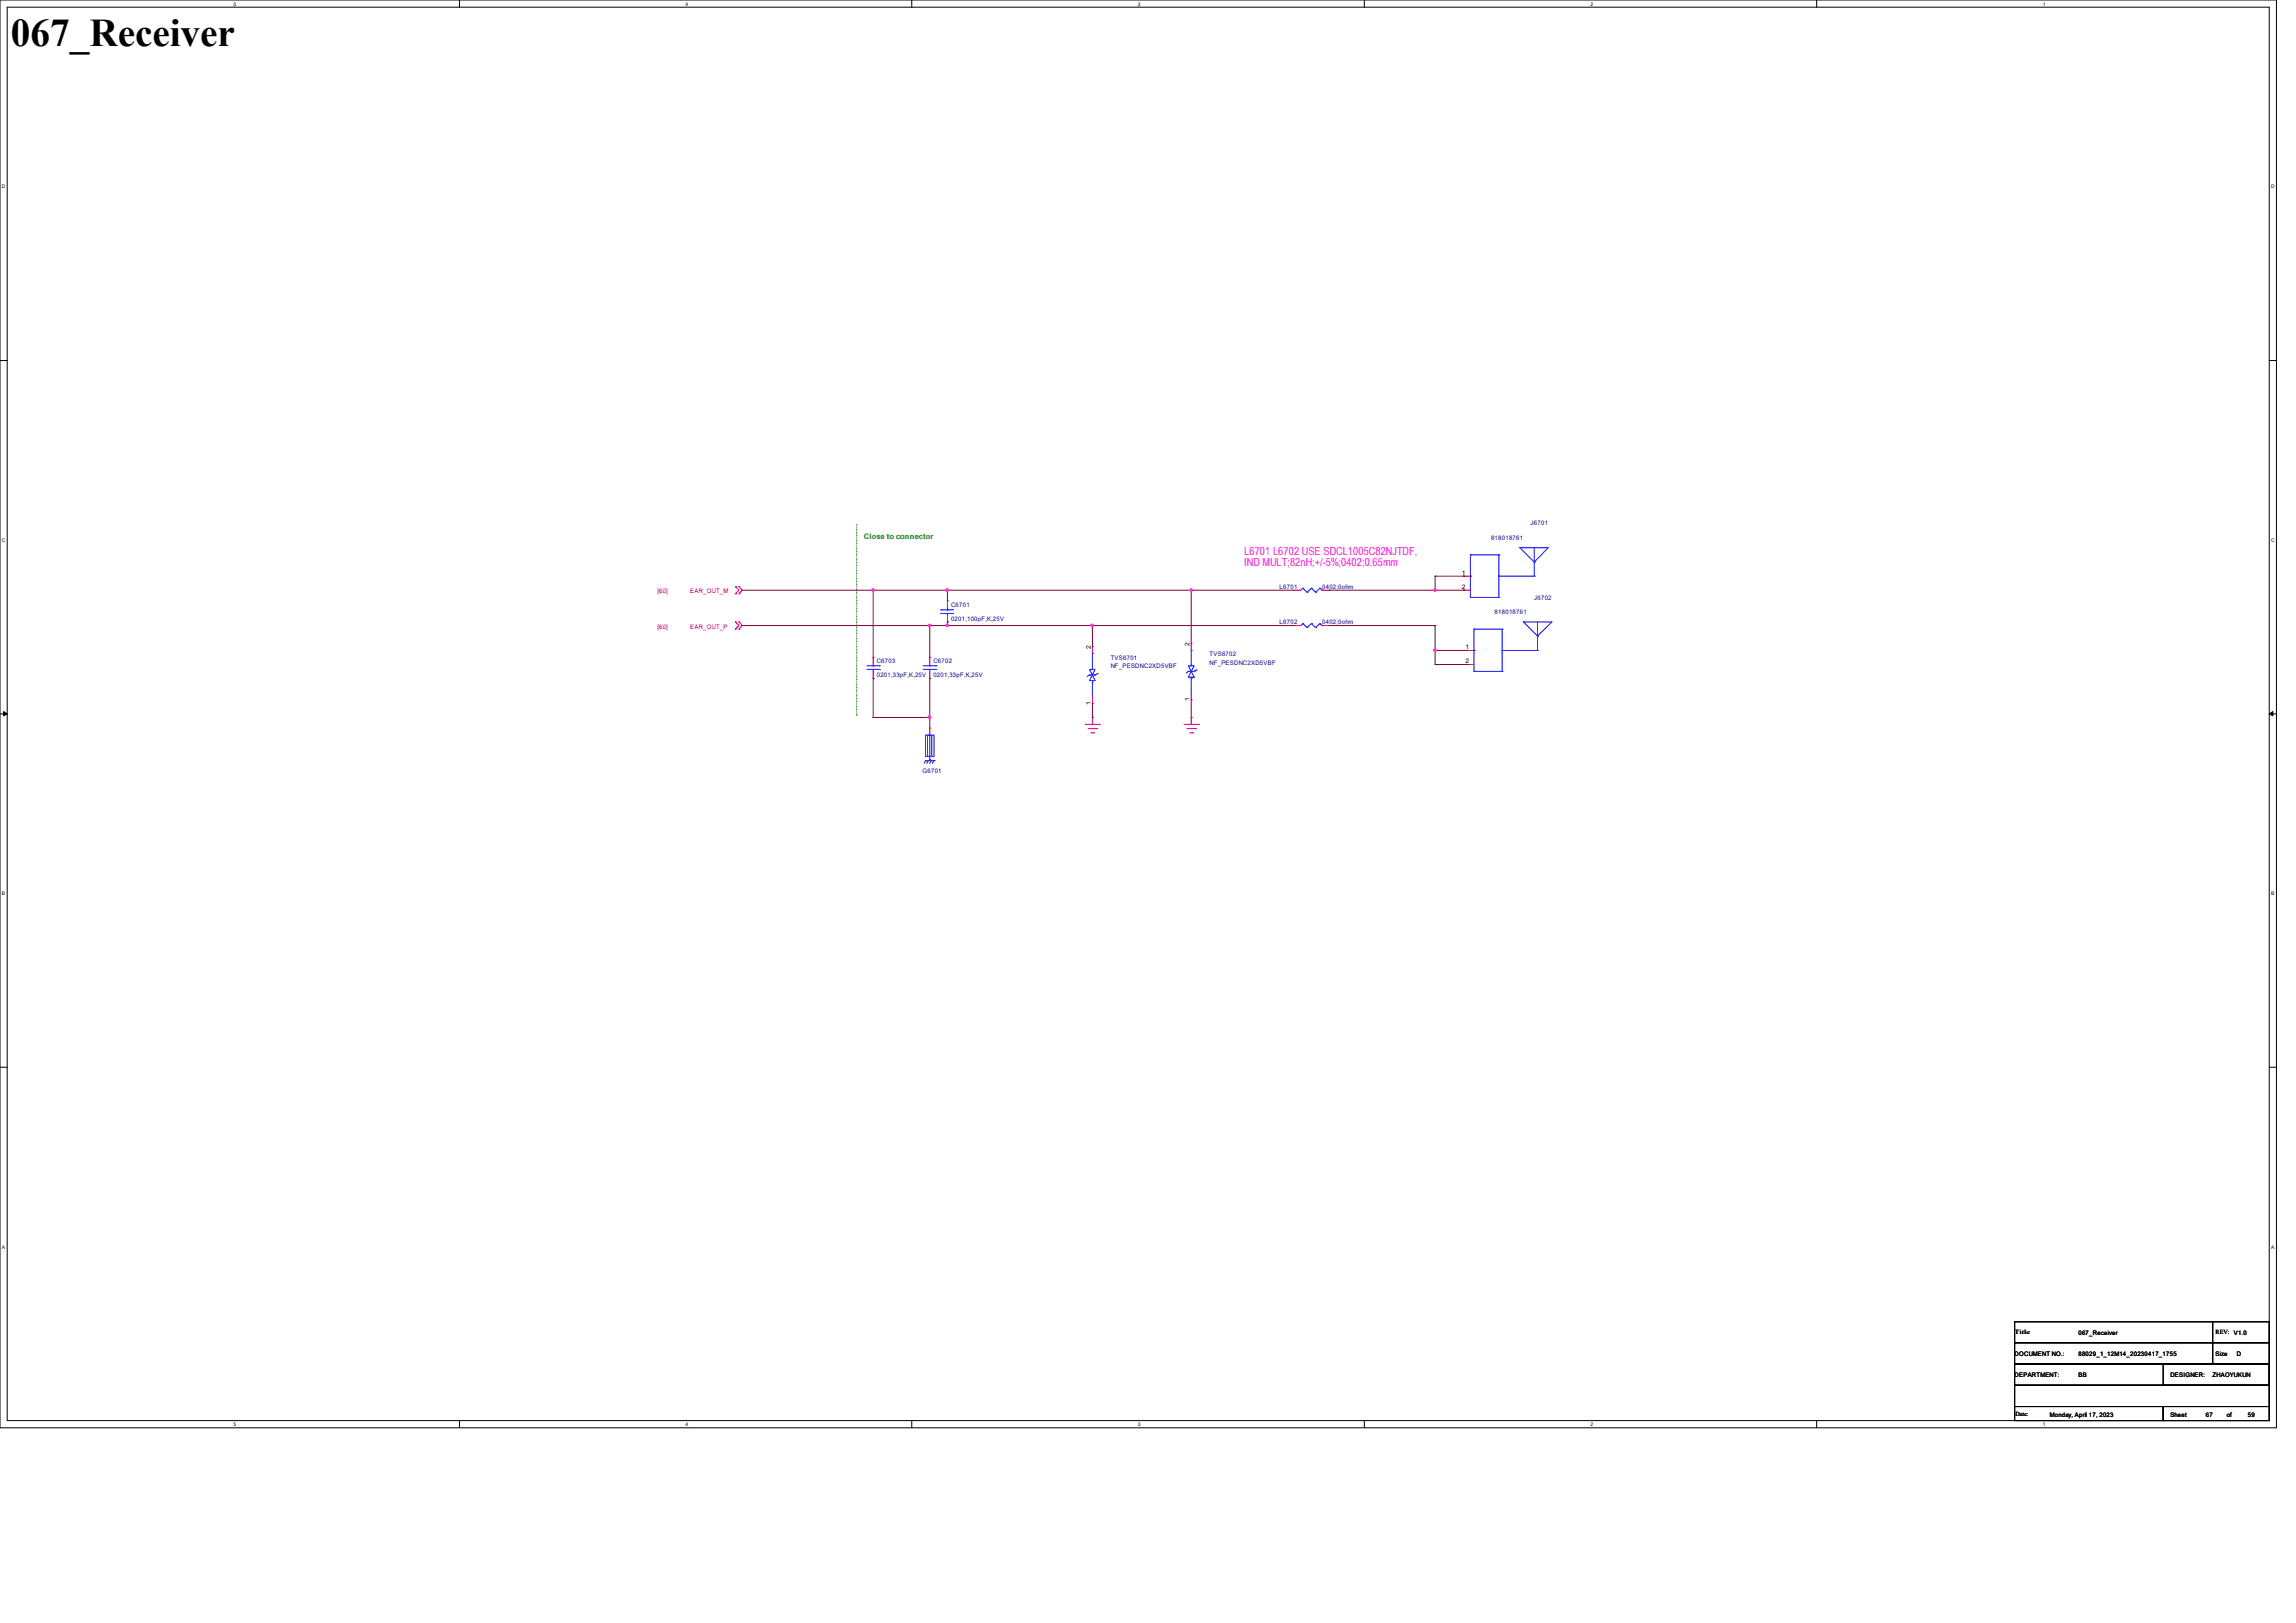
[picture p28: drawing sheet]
<svg xmlns="http://www.w3.org/2000/svg" width="297mm" height="210mm" viewBox="0 0 297 210" stroke-linecap="round" stroke-linejoin="round" font-family="sans-serif">
<defs><g id="words">
<text font-size="5.1" x="1.4" y="6">067_Receiver</text>
<g font-size="1.4" fill="#f0f">
<text x="161" y="71.8">L6701 L6702 USE SDCL1005C82NJTDF,</text>
<text x="161" y="73.3">IND MULT;82nH;+/-5%;0402;0.65mm</text>
</g>
<text font-size="1" fill="#008000" x="111.8" y="69.7">Close to connector</text>
<g font-size=".8" fill="#000080">
<text x="192.9" y="69.8">818018761</text>
<text x="198" y="68">J6701</text>
<text x="165.5" y="76.2">L6701</text>
<text x="171" y="76.2">0402;0ohm</text>
<text x="198.5" y="77.6">J6702</text>
<text x="123" y="78.5">C6701</text>
<text x="123" y="80.3">0201,100pF,K,25V</text>
<text x="165.5" y="80.8">L6702</text>
<text x="171" y="80.8">0402;0ohm</text>
<text x="193.3" y="79.4">818018761</text>
<text x="113.4" y="85.8">C6703</text>
<text x="113.4" y="87.6">0201,33pF,K,25V</text>
<text x="120.7" y="85.8">C6702</text>
<text x="120.7" y="87.6">0201,33pF,K,25V</text>
<text x="143.7" y="85.3">TVS6701</text>
<text x="143.7" y="86.4">NF_PESDNC2XD5VBF</text>
<text x="156.5" y="84.9">TVS6702</text>
<text x="156.5" y="86">NF_PESDNC2XD5VBF</text>
<text x="119.3" y="100.1">G6701</text>
</g>
<g font-size=".8" fill="#f00">
<text x="85" y="76.7">[60]</text>
<text x="89.3" y="76.7">EAR_OUT_M</text>
<text x="85" y="81.3">[60]</text>
<text x="89.3" y="81.3">EAR_OUT_P</text>
</g>
<g font-size=".8">
<text x="189.1" y="74.3">1</text>
<text x="189.1" y="76.2">2</text>
<text x="141.1" y="83.9" transform="rotate(-90 141.1 83.9)">2</text>
<text x="153.9" y="83.5" transform="rotate(-90 153.9 83.5)">2</text>
<text x="189.6" y="83.9">1</text>
<text x="189.6" y="85.8">2</text>
<text x="141.1" y="91.2" transform="rotate(-90 141.1 91.2)">1</text>
<text x="153.9" y="90.7" transform="rotate(-90 153.9 90.7)">1</text>
<text x="260.6" y="172.6">Title</text>
<text x="268.9" y="172.7">067_Receiver</text>
<text x="286.6" y="172.6">REV:</text>
<text x="289" y="172.7">V1.0</text>
<text x="260.6" y="175.4">DOCUMENT NO.:</text>
<text x="260.6" y="178.2">DEPARTMENT:</text>
<text x="268.9" y="178.2">BB</text>
<text x="268.9" y="175.4">88029_1_12M14_20230417_1755</text>
<text x="280.8" y="178.2">DESIGNER:</text>
<text x="286.2" y="178.2">ZHAOYUKUN</text>
<text x="286.6" y="175.4">Size</text>
<text x="289.3" y="175.4">D</text>
<text x="260.7" y="183.2">Date:</text>
<text x="265.2" y="183.3">Monday, April 17, 2023</text>
<text x="280.8" y="183.3">Sheet</text>
<text x="285.3" y="183.3">67</text>
<text x="288" y="183.3">of</text>
<text x="290.8" y="183.3">59</text>
</g>
<g font-size=".6">
<text x="30.2" y=".7">5</text>
<text x="88.7" y=".7">4</text>
<text x="147.2" y=".7">3</text>
<text x="205.7" y=".7">2</text>
<text x="264.2" y=".7">1</text>
<text x=".3" y="24.4">D</text>
<text x="293.8" y="24.4">D</text>
<text x=".3" y="70.1">C</text>
<text x="293.8" y="70.1">C</text>
<text x=".3" y="115.8">B</text>
<text x="293.8" y="115.8">B</text>
<text x=".3" y="161.5">A</text>
<text x="293.8" y="161.5">A</text>
<text x="30.2" y="184.5">5</text>
<text x="88.7" y="184.5">4</text>
<text x="147.2" y="184.5">3</text>
<text x="205.7" y="184.5">2</text>
<text x="264.2" y="184.5">1</text>
</g>
</g></defs>
<g fill="none" stroke="#000" stroke-width=".13">
<path d="M0 0h294.5v184.7h-294.5zM.9 .9h292.6v182.9h-292.6zM59.4 0v.9M117.9 0v.9M176.5 0v.9M235 0v.9M0 46.7h.9M293.5 46.7h1M0 92.4h.9M.5 92.1l.4 .3-.4 .2zM293.5 92.4l.5-.3v.5zM293.5 92.4h1"/>
<path d="M0 138.1h.9M293.5 138.1h1M260.6 171h25.6v2.7h-25.6zM260.6 173.7h25.6v2.8h-25.6zM260.6 179.2h32.9v2.8h-32.9zM260.6 176.5h32.9v2.7h-32.9zM279.8 176.5h13.7v2.7h-13.7zM286.2 171h7.3v2.7h-7.3zM286.2 173.7h7.3v2.8h-7.3zM59.4 183.8v.9M117.9 183.8v.9M176.5 183.8v.9"/>
<path d="M235 183.8v.9M260.6 182h19.2v1.8h-19.2zM279.8 182h13.7v1.8h-13.7z"/>
</g>
<path d="M.5 92.1l.4 .3-.4 .2zM293.5 92.4l.5-.3v.5z" fill="#000"/>
<path d="M110.8 67.9v24.6M110.8 92.5h.1" fill="none" stroke="#008000" stroke-width=".13"/>
<g fill="none" stroke="#f00" stroke-width=".13">
<path d="M95.1 75.9h.1M95.1 76.8h.1M95.1 75.9l.5 .5-.5 .4M95.6 76.8h.1M95.6 75.9h.1M95.6 75.9l.4 .5-.4 .4M122.6 77.7h.1M122.6 77.7v1M122.6 79.6v.9M167.3 76.4h.1M167.3 76.4h1M171 76.4h.9"/>
<path d="M171.9 76.4h.1M189.3 74.5h.1M189.3 76.4h.1M189.3 74.5h.9M189.3 76.4h.9M95.1 80.5h.1M95.1 81.4h.1M95.1 80.5l.5 .4-.5 .5M95.6 81.4h.1M95.6 80.5h.1M95.6 80.5l.4 .4-.4 .5M112.9 85h.1"/>
<path d="M112.9 87.8h.1M112.9 85v1M112.9 86.9v.9M120.3 94.2h.1M120.3 85h.1M120.3 87.8h.1M120.3 85v1M120.3 86.9v.9M120.3 94.2v.9M122.6 80.5h.1M140.4 93.7h1.8M140.8 94.3h1.1"/>
<path d="M141.1 94.8h.4M141.3 93.7h.1M141.3 91h.1M141.3 83.7h.1M141.3 83.7v.9M141.3 90.1v.9M141.3 92.8v.9M141.5 94.8h.1M141.9 94.3h.1M142.2 93.7h.1M153.2 93.7h1.8M153.5 94.3h1.1"/>
<path d="M153.9 94.8h.4M154.1 93.7h.1M154.1 90.6h.1M154.1 83.2h.1M154.1 83.2v1M154.1 89.6v1M154.1 92.8v.9M154.3 94.8h.1M154.6 94.3h.1M155 93.7h.1M167.3 80.9h.1M167.3 80.9h1"/>
<path d="M171 80.9h.9M171.9 80.9h.1M189.7 84.2h.1M189.7 86h.1M189.7 84.2h1M189.7 86h1"/>
</g>
<g fill="none" stroke="#00f" stroke-width=".13">
<path d="M121.7 78.9h.1M121.7 79.4h.1M121.7 78.9h1.7M121.7 79.4h1.7M122.6 79.4h.1M122.6 78.9h.1M122.6 78.7v.2M122.6 79.4v.2M168.5 76.1h.1M168.5 76.1l-.2 .3M168.5 76.1l.6 .5M169.1 76.6h.1"/>
<path d="M169.6 76.1h.1M169.6 76.1l-.5 .5M169.6 76.1l.6 .5M170.2 76.6h.1M170.7 76.1h.1M170.7 76.1l-.5 .5M170.7 76.1l.3 .3M171 76.4h.1M190.2 71.8h.1M190.2 77.3h.1M190.2 74.5h.1M190.2 71.8h3.7"/>
<path d="M190.2 71.8v5.5M190.2 77.3h3.7M193.9 74.5h.1M193.9 71.8h.1M193.9 77.3h.1M193.9 74.5h4.6M193.9 71.8v5.5M196.6 70.9h.1M196.6 70.9h3.7l-1.8 1.8M196.6 70.9l1.9 1.8M198.5 72.7h.1M198.5 74.5h.1"/>
<path d="M198.5 70.9v3.6M112.1 86.6h1.6M112.1 86.1h1.6M112.9 86.1h.1M112.9 86.6h.1M112.9 86v.1M112.9 86.6v.3M113.7 86.6h.1M113.7 86.1h.1M119.4 86.6h1.7M119.4 86.1h1.7M119.7 95.1h1.1v2.8h-1.1z"/>
<path d="M119.7 98.4h.1M119.7 98.4h1.1M119.7 98.4l-.2 .4M120 95.1h.5v2.8h-.5zM120.1 98.4h.1M120.1 98.4l-.2 .4M120.3 95.1h.1M120.3 98.3h.1M120.3 86.1h.1M120.3 86.6h.1M120.3 86v.1M120.3 86.6v.3"/>
<path d="M120.3 95.1v3.2M120.4 98.4h.1M120.4 98.4l-.1 .4M120.8 98.4h.1M120.8 98.4l-.2 .4M121.1 86.6h.1M121.1 86.1h.1M140.9 87.3h.1M140.9 86.6h.7l-.3 .7zM140.9 87.3l-.3 .2M140.9 87.3h.7M141.3 88.3h.1"/>
<path d="M141.3 84.6h.1M141.3 88.1h.1M141.3 86.6h.1M141.3 87.3l.3 .8h-.7zM141.3 84.6v2M141.3 88.1v2M141.6 87.3h.1M141.9 87.2h.1M141.9 87.2l-.3 .1M153.7 86.9h.1M153.7 86.1h.8l-.4 .8zM153.7 86.9l-.2 .2"/>
<path d="M153.7 86.9h.8M154.1 87.8h.1M154.1 84.2h.1M154.1 87.6h.1M154.1 86.1h.1M154.1 86.9l.4 .7h-.8zM154.1 84.2v1.9M154.1 87.6v2M154.5 86.9h.1M154.7 86.7h.1M154.7 86.7l-.2 .2M168.5 80.7h.1"/>
<path d="M168.5 80.7l-.2 .2M168.5 80.7l.6 .5M169.1 81.2h.1M169.6 80.7h.1M169.6 80.7l-.5 .5M169.6 80.7l.6 .5M170.2 81.2h.1M170.7 80.7h.1M170.7 80.7l-.5 .5M170.7 80.7l.3 .2M171 80.9h.1M190.7 81.4h.1"/>
<path d="M190.7 86.9h.1M190.7 84.2h.1M190.7 86.9h3.6M190.7 81.4h3.6M190.7 81.4v5.5M194.3 84.2h.1M194.3 81.4h.1M194.3 86.9h.1M194.3 84.2h4.6M194.3 81.4v5.5M197.1 80.5h.1M197.1 80.5h3.6l-1.8 1.8"/>
<path d="M197.1 80.5l1.8 1.8M198.9 82.3h.1M198.9 84.2h.1M198.9 80.5v3.7"/>
</g>
<path d="M96 76.4h16.9M112.9 76.4h.1" fill="none" stroke="#800040" stroke-width=".13"/>
<circle cx="112.9" cy="76.3" r=".15" fill="#f0f"/>
<circle cx="112.9" cy="76.3" r=".15" fill="none" stroke="#f0f" stroke-width=".13"/>
<path d="M122.6 76.4h.1M122.6 76.4v1.3M96 80.9h24.3M120.3 80.9h.1M122.6 80.5h.1M122.6 80.5v.4" fill="none" stroke="#800040" stroke-width=".13"/>
<path d="M120.1 80.8h.2v.2h-.2z" fill-rule="evenodd" fill="#f0f"/>
<path d="M120.1 80.8h.2v.2h-.2z" fill="none" stroke="#f0f" stroke-width=".13"/>
<path d="M122.6 76.4h31.5M154.1 76.4h.1" fill="none" stroke="#800040" stroke-width=".13"/>
<path d="M122.4 76.2h.2v.3h-.2z" fill-rule="evenodd" fill="#f0f"/>
<path d="M122.4 76.2h.2v.3h-.2z" fill="none" stroke="#f0f" stroke-width=".13"/>
<circle cx="154.1" cy="76.3" r=".15" fill="#f0f"/>
<circle cx="154.1" cy="76.3" r=".15" fill="none" stroke="#f0f" stroke-width=".13"/>
<path d="M154.1 76.4h.1M154.1 76.4v6.8M122.6 80.9h18.7M141.3 80.9h.1M141.3 80.9v2.8" fill="none" stroke="#800040" stroke-width=".13"/>
<path d="M122.4 80.8h.2v.2h-.2z" fill-rule="evenodd" fill="#f0f"/>
<path d="M122.4 80.8h.2v.2h-.2z" fill="none" stroke="#f0f" stroke-width=".13"/>
<path d="M154.1 76.4h.1M154.1 76.4h13.2M141.3 80.9h.1M141.3 80.9h26" fill="none" stroke="#800040" stroke-width=".13"/>
<path d="M141.1 80.8h.3v.2h-.3z" fill-rule="evenodd" fill="#f0f"/>
<path d="M141.1 80.8h.3v.2h-.3z" fill="none" stroke="#f0f" stroke-width=".13"/>
<path d="M112.9 76.4h.1M112.9 76.4v8.6M112.9 87.8h.1M112.9 92.8h.1M112.9 87.8v5M112.9 92.8h7.4M120.3 80.9h.1M120.3 87.8h.1M120.3 92.8h.1M120.3 80.9v4.1M120.3 87.8v6.4" fill="none" stroke="#800040" stroke-width=".13"/>
<circle cx="120.2" cy="92.8" r=".17" fill="#f0f"/>
<circle cx="120.2" cy="92.8" r=".17" fill="none" stroke="#f0f" stroke-width=".13"/>
<path d="M112.9 76.4h9.7M122.6 76.4h.1M171.9 76.4h13.7M185.6 76.4h.1M120.3 80.9h2.3M122.6 80.9h.1" fill="none" stroke="#800040" stroke-width=".13"/>
<path d="M185.5 76.2h.3v.3h-.3z" fill-rule="evenodd" fill="#f0f"/>
<path d="M185.5 76.2h.3v.3h-.3z" fill="none" stroke="#f0f" stroke-width=".13"/>
<path d="M185.6 74.5h.1M185.6 74.5v1.9h3.7M185.6 74.5h3.7M189.3 74.5h.1M189.3 76.4h.1M171.9 80.9h13.7M185.6 80.9h.1M185.6 84.2h.1M185.6 80.9v3.3" fill="none" stroke="#800040" stroke-width=".13"/>
<circle cx="185.6" cy="84.1" r=".17" fill="#f0f"/>
<circle cx="185.6" cy="84.1" r=".17" fill="none" stroke="#f0f" stroke-width=".13"/>
<path d="M141.3 92.8h.1M141.3 91v1.8M154.1 92.8h.1M154.1 90.6v2.2M185.6 84.2h.1M185.6 86h.1M185.6 86h4.1M185.6 84.2h4.1M185.6 84.2v1.8M189.7 86h.1" fill="none" stroke="#800040" stroke-width=".13"/>
<circle cx="112.9" cy="76.3" r=".15" fill="#f0f"/>
<circle cx="112.9" cy="76.3" r=".15" fill="none" stroke="#f0f" stroke-width=".13"/>
<path d="M120.1 80.8h.2v.2h-.2z" fill-rule="evenodd" fill="#f0f"/>
<path d="M120.1 80.8h.2v.2h-.2z" fill="none" stroke="#f0f" stroke-width=".13"/>
<path d="M122.4 76.2h.2v.3h-.2z" fill-rule="evenodd" fill="#f0f"/>
<path d="M122.4 76.2h.2v.3h-.2z" fill="none" stroke="#f0f" stroke-width=".13"/>
<circle cx="154.1" cy="76.3" r=".15" fill="#f0f"/>
<circle cx="154.1" cy="76.3" r=".15" fill="none" stroke="#f0f" stroke-width=".13"/>
<path d="M122.4 80.8h.2v.2h-.2z" fill-rule="evenodd" fill="#f0f"/>
<path d="M122.4 80.8h.2v.2h-.2z" fill="none" stroke="#f0f" stroke-width=".13"/>
<path d="M141.1 80.8h.3v.2h-.3z" fill-rule="evenodd" fill="#f0f"/>
<path d="M141.1 80.8h.3v.2h-.3z" fill="none" stroke="#f0f" stroke-width=".13"/>
<circle cx="120.2" cy="92.8" r=".17" fill="#f0f"/>
<circle cx="120.2" cy="92.8" r=".17" fill="none" stroke="#f0f" stroke-width=".13"/>
<path d="M185.5 76.2h.3v.3h-.3z" fill-rule="evenodd" fill="#f0f"/>
<path d="M185.5 76.2h.3v.3h-.3z" fill="none" stroke="#f0f" stroke-width=".13"/>
<circle cx="185.6" cy="84.1" r=".17" fill="#f0f"/>
<circle cx="185.6" cy="84.1" r=".17" fill="none" stroke="#f0f" stroke-width=".13"/>
<use href="#words"/>
</svg>
